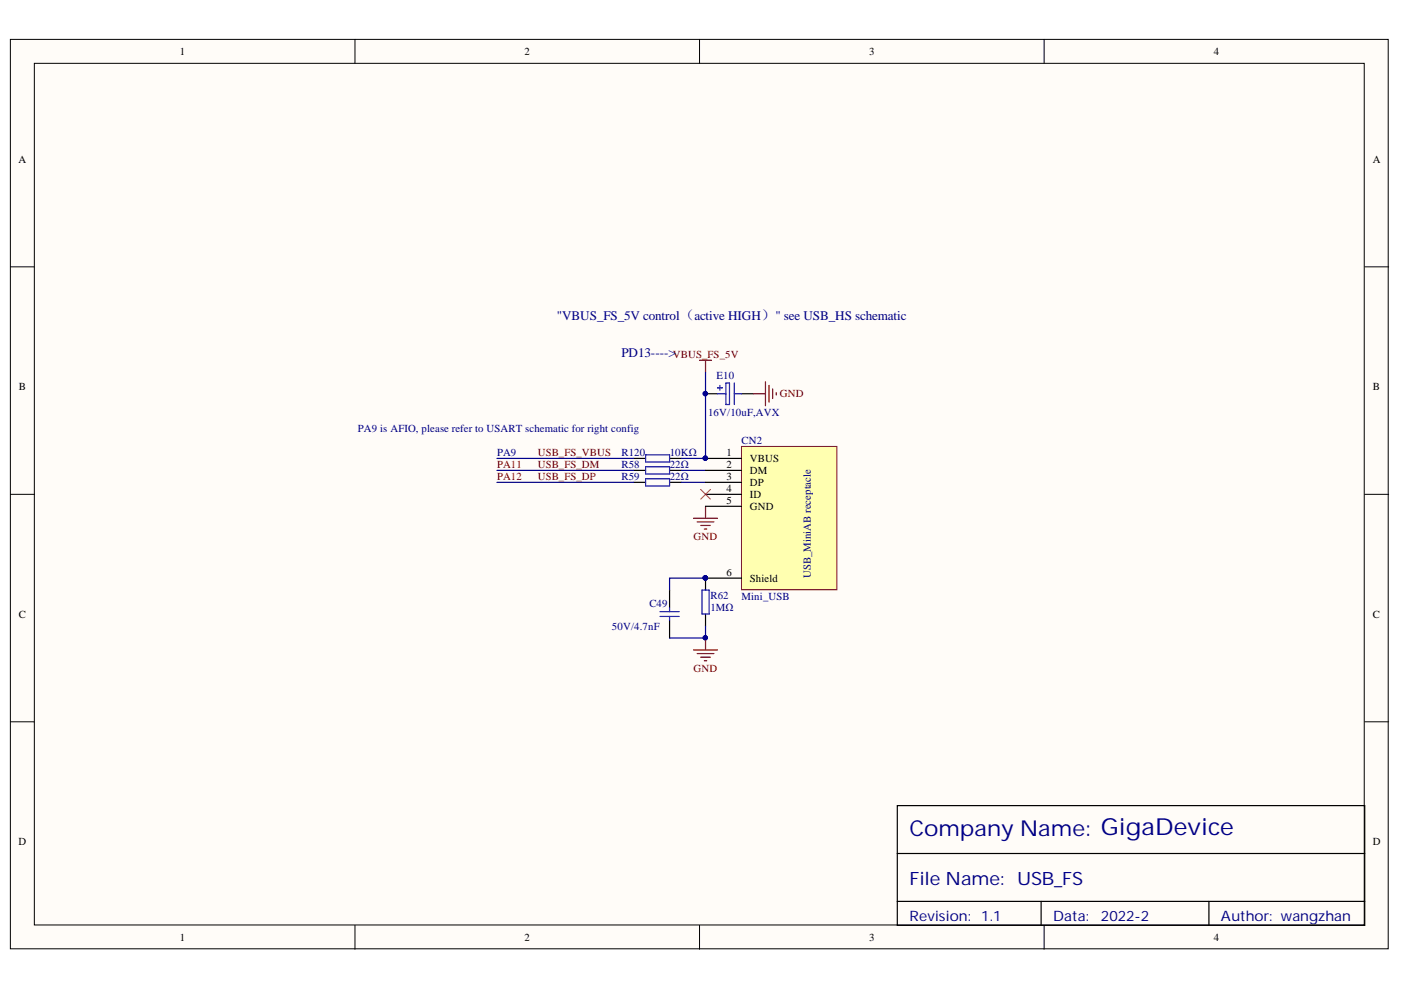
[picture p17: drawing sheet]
<svg xmlns="http://www.w3.org/2000/svg" width="297mm" height="210mm" viewBox="0 0 297 210" stroke-linecap="round" stroke-linejoin="round" font-family="sans-serif">
<defs><g id="words">
<text font-size="4.6" fill="#000080" x="192.8" y="177.2">Company Name: GigaDevice</text>
<text font-size="3.9" fill="#000080" x="192.8" y="187.6">File Name: USB_FS</text>
<g font-size="3" fill="#000080">
<text x="192.8" y="195.4">Revision:</text>
<text x="208" y="195.4">1.1</text>
<text x="223.3" y="195.4">Data:</text>
<text x="233.4" y="195.4">2022-2</text>
<text x="258.9" y="195.4">Author: wangzhan</text>
</g>
<g font-size="2.8" fill="#000080">
<text x="118.1" y="67.9">&quot;VBUS_FS_5V control（active HIGH）&quot; see USB_HS schematic</text>
<text x="131.8" y="75.8">PD13----&gt;</text>
</g>
<g font-size="2.3">
<text x="38.1" y="11.7">1</text>
<text x="111.2" y="11.7">2</text>
<text x="184.3" y="11.7">3</text>
<text x="257.4" y="11.7">4</text>
<text x="3.9" y="34.5">A</text>
<text x="291.1" y="34.5">A</text>
<text x="4" y="82.7">B</text>
<text x="291.1" y="82.7">B</text>
<text x="154" y="96.7">1</text>
<text x="154" y="99.2">2</text>
<text x="154" y="101.7">3</text>
<text x="159" y="97.9">VBUS</text>
<text x="159" y="100.5">DM</text>
<text x="154" y="104.4">4</text>
<text x="154" y="106.9">5</text>
<text x="159" y="103">DP</text>
<text x="159" y="105.6">ID</text>
<text x="159" y="108.2">GND</text>
<text x="154" y="122.1">6</text>
<text x="159" y="123.4">Shield</text>
<text x="4" y="131">C</text>
<text x="291.1" y="131">C</text>
<text x="3.9" y="179.2">D</text>
<text x="291.1" y="179.2">D</text>
<text x="38.1" y="199.5">1</text>
<text x="111.2" y="199.5">2</text>
<text x="184.3" y="199.5">3</text>
<text x="257.4" y="199.5">4</text>
</g>
<g font-size="2.3" fill="#800000">
<text x="142.7" y="75.9">VBUS_FS_5V</text>
<text x="165.3" y="84.2">GND</text>
<text x="105.4" y="99.2">PA11</text>
<text x="105.4" y="101.7">PA12</text>
<text x="114" y="96.7">USB_FS_VBUS</text>
<text x="114" y="99.2">USB_FS_DM</text>
<text x="114" y="101.7">USB_FS_DP</text>
<text x="147.1" y="114.5">GND</text>
<text x="147.1" y="142.4">GND</text>
</g>
<g font-size="2.3" fill="#000080">
<text x="151.9" y="80.4">E10</text>
<text x="150.1" y="88.3">16V/10uF,AVX</text>
<text x="75.9" y="91.6">PA9 is AFIO, please refer to USART schematic for right config</text>
<text x="157.2" y="94.1">CN2</text>
<text x="105.4" y="96.7">PA9</text>
<text x="131.8" y="99.2">R58</text>
<text x="131.8" y="101.7">R59</text>
<text x="131.8" y="96.7">R120</text>
<text x="142" y="99.2">22Ω</text>
<text x="142" y="101.7">22Ω</text>
<text x="142" y="96.7">10KΩ</text>
<text x="171.9" y="122.6" transform="rotate(-90 171.9 122.6)">USB_MiniAB receptacle</text>
<text x="137.7" y="128.7">C49</text>
<text x="150.6" y="126.9">R62</text>
<text x="150.6" y="129.4">1MΩ</text>
<text x="157.2" y="127.2">Mini_USB</text>
<text x="129.7" y="133.5">50V/4.7nF</text>
</g>
</g></defs>
<g fill="#fffcf8" stroke="#000" stroke-width=".21">
<path d="M2.2 8.4h292.1v192.8h-292.1z"/>
<path d="M7.3 13.4h281.9v182.7h-281.9z"/>
</g>
<path d="M75.3 8.4v5M148.3 8.4v5M221.4 8.4v5M2.2 56.6h5.1M289.3 56.6h5.1M2.2 104.8h5.1M289.3 104.8h5.1M2.2 153h5.1M289.3 153h5.1M75.3 196.2v5.1M148.3 196.2v5.1M221.4 196.2v5.1" fill="none" stroke="#000" stroke-width=".21"/>
<g fill="none" stroke="#000" stroke-width=".25">
<path d="M134.3 99.7h2.6M142 99.7h2.5M149.6 83.5h2.5M157.2 83.5h2.5M134.3 102.3h2.6M142 102.3h2.5M142 125.1v3.8M142 131.5v3.8M149.6 122.6v2.5M149.6 130.2v2.5M190.2 170.8h99.1v25.4h-99.1zM190.2 181h99.1"/>
<path d="M190.2 191.1h99.1M220.7 191.1v5.1M256.3 191.1v5.1"/>
</g>
<path d="M159.7 83.5h2.6M162.3 80.9v5.1M163.1 81.7v3.6M163.8 82.5v2M164.6 83.2v.5M147 109.9h5.1M147.8 110.6h3.6M148.6 111.4h2M149.3 112.2h.5M149.6 107.3v2.6" fill="none" stroke="#800000" stroke-width=".25"/>
<g fill="none" stroke="#00f" stroke-width=".25">
<path d="M136.9 99h5.1v1.5h-5.1zM152.1 82.2h1M152.1 83.5h1.8M152.6 81.7v1M153.9 81.2h.8v4.6h-.8zM155.7 83.5h1.5M155.7 81.2v4.6M136.9 101.5h5.1v1.5h-5.1zM139.9 129.7h4.1M139.9 130.7h4.1M142 128.9v.8M142 130.7v.8"/>
<path d="M148.8 125.1h1.5v5.1h-1.5z"/>
</g>
<path d="M144.5 99.7h5.1M144.5 102.3h5.1M149.6 122.6h-7.6v2.5M149.6 132.7v2.6h-7.6" fill="none" stroke="#000080" stroke-width=".25"/>
<g fill="#000080" stroke="#000080" stroke-width=".21">
<circle cx="149.5" cy="83.4" r=".46"/>
<circle cx="149.5" cy="122.5" r=".46"/>
<circle cx="149.5" cy="135.2" r=".46"/>
</g>
<path d="M157.2 94.7h20.2v30.3h-20.2z" fill="#ffffb0" stroke="#800000" stroke-width=".21"/>
<path d="M134.3 97.2h2.6M142 97.2h2.5M149.6 97.2h7.6M149.6 99.7h7.6M149.6 102.3h7.6M149.6 104.8h7.6M149.6 107.3h7.6M149.6 122.6h7.6" fill="none" stroke="#000" stroke-width=".25"/>
<g fill="#000080" stroke="#000080" stroke-width=".21">
<circle cx="149.5" cy="97.1" r=".46"/>
<circle cx="149.5" cy="122.5" r=".46"/>
<circle cx="149.5" cy="135.2" r=".46"/>
</g>
<path d="M148.3 76.4h2.6M149.6 76.4v2.5M147 137.8h5.1M147.8 138.6h3.6M148.6 139.3h2M149.6 135.3v2.5M149.3 140.1h.5" fill="none" stroke="#800000" stroke-width=".25"/>
<path d="M148.6 103.8l2 2M150.6 103.8l-2 2" fill="none" stroke="#f00" stroke-width=".21"/>
<path d="M136.9 96.4h5.1v1.6h-5.1z" fill="none" stroke="#00f" stroke-width=".25"/>
<path d="M149.6 78.9v18.3h-5.1M105.4 97.2h28.9M105.4 99.7h28.9M105.4 102.3h28.9" fill="none" stroke="#000080" stroke-width=".25"/>
<use href="#words"/>
</svg>
